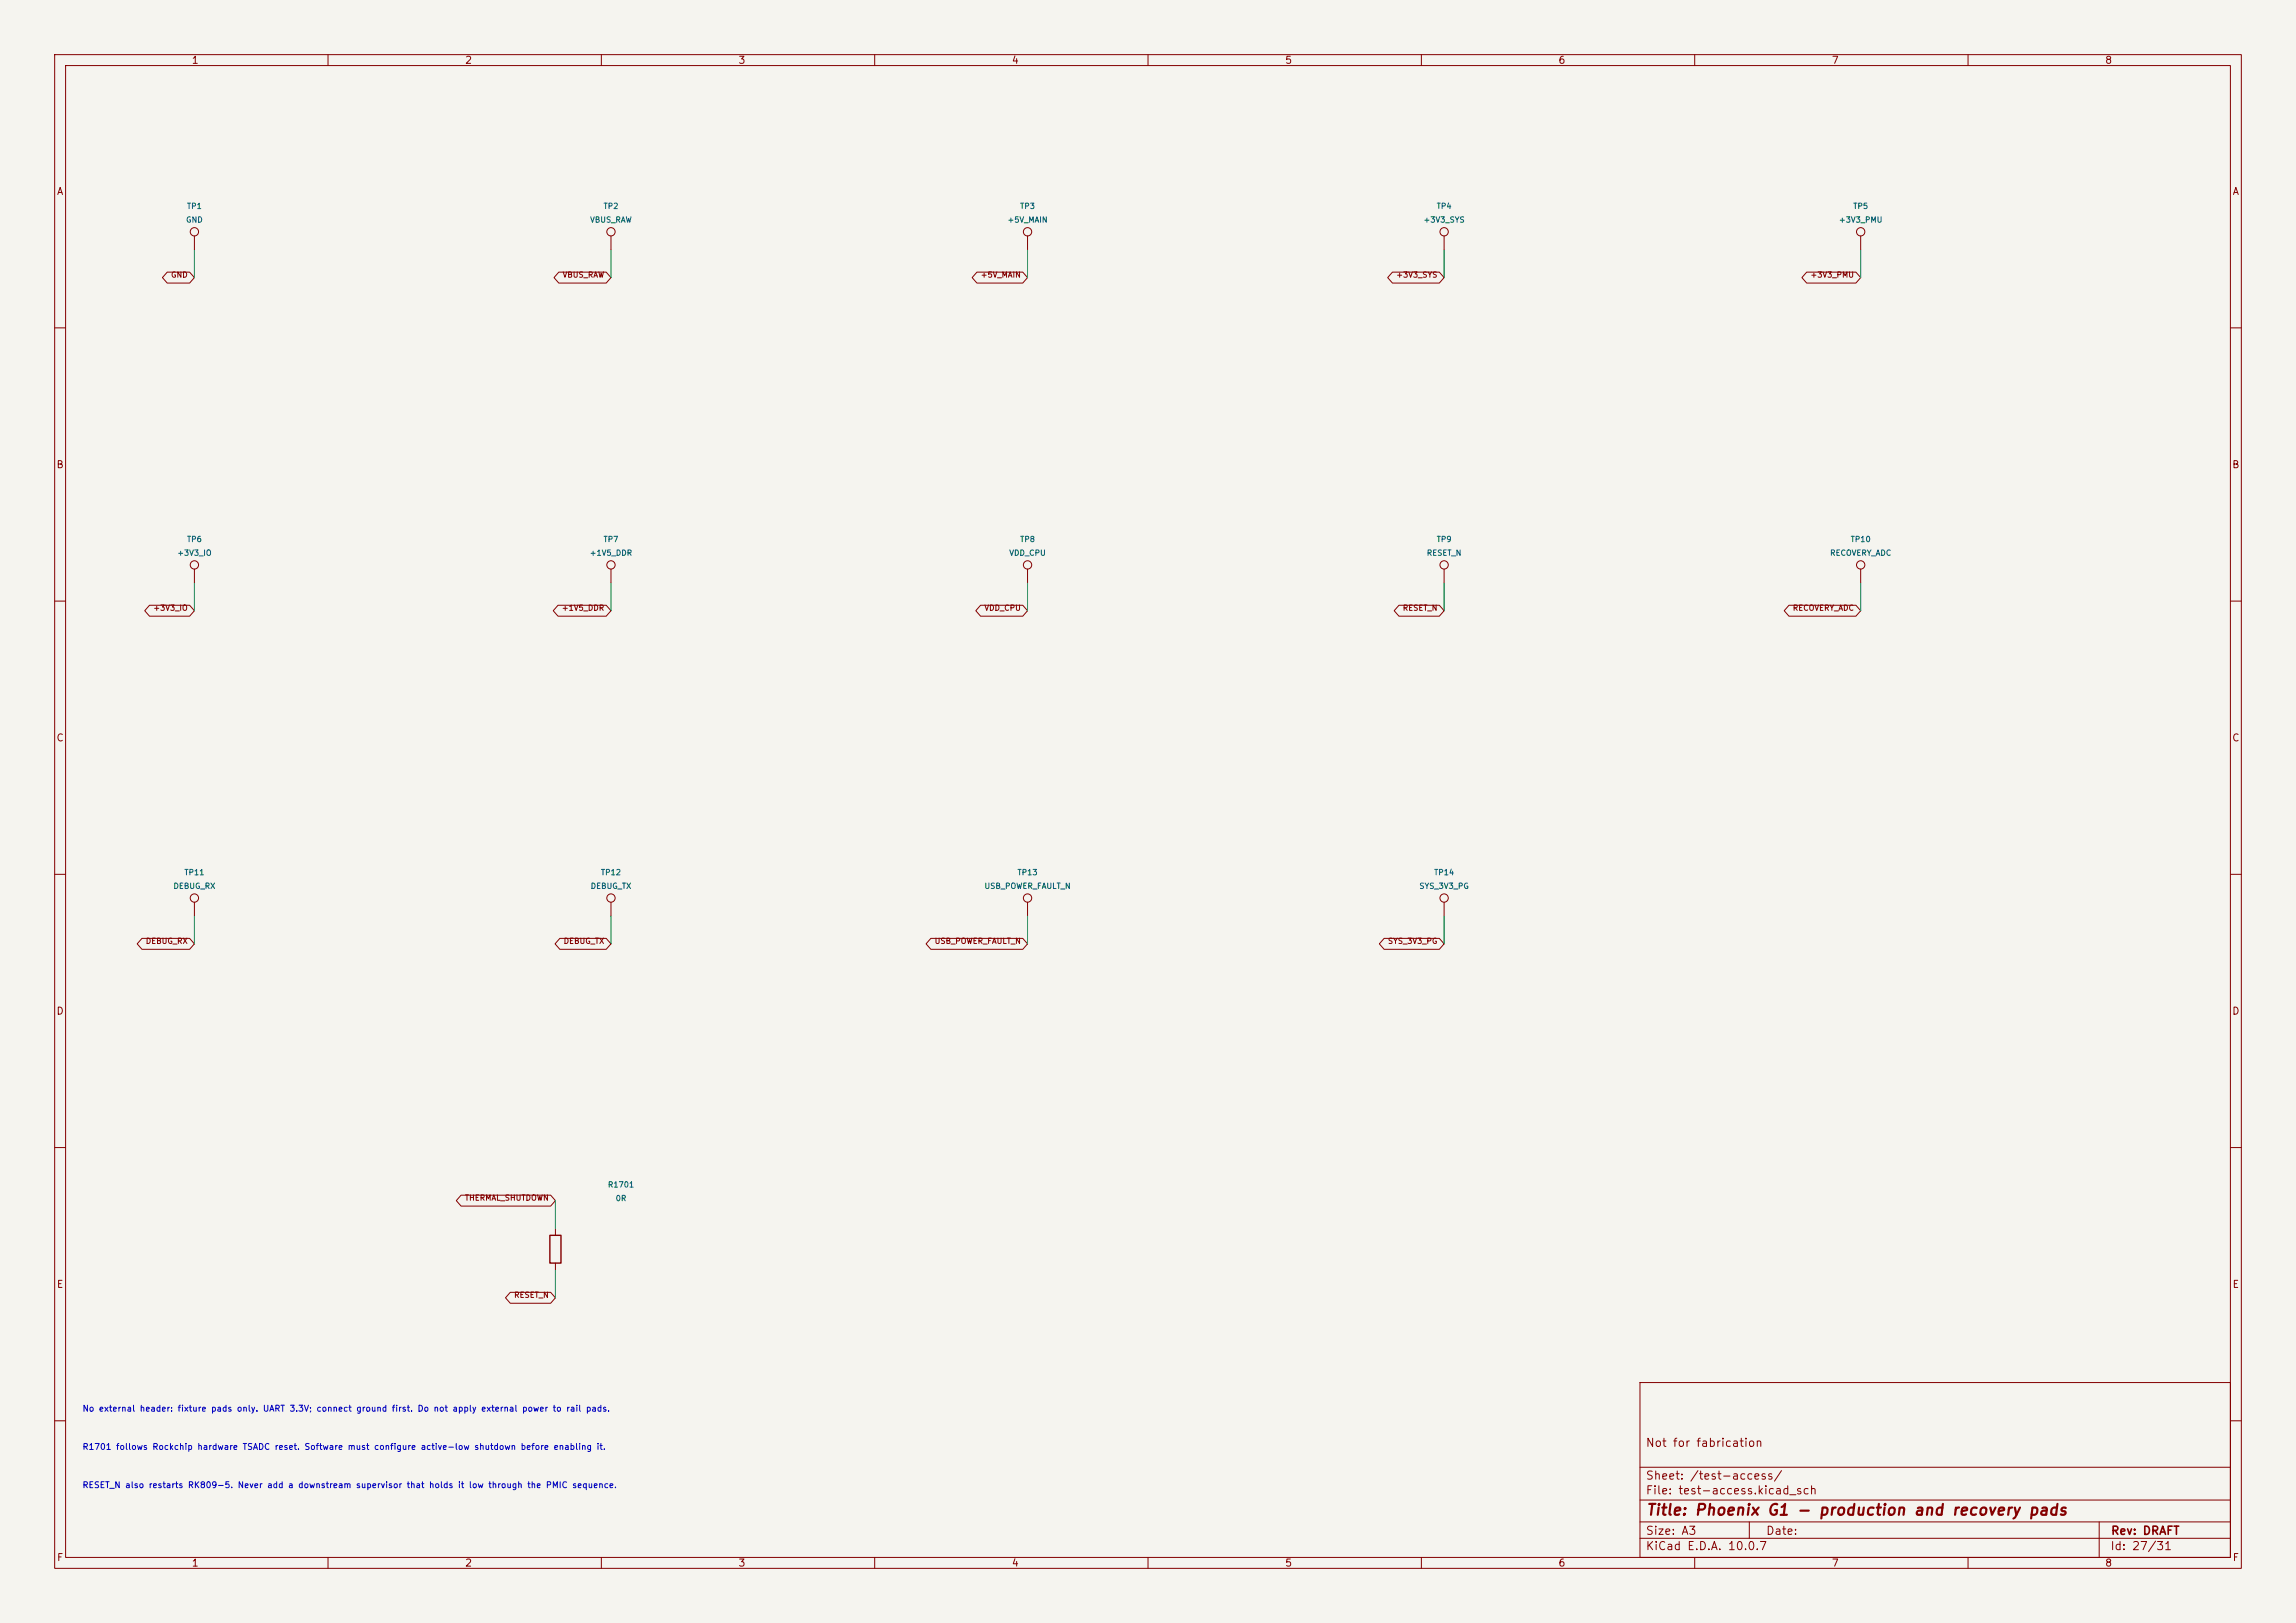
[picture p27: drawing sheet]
<svg xmlns="http://www.w3.org/2000/svg" width="420mm" height="297mm" viewBox="0 0 420 297" stroke-linecap="round" stroke-linejoin="round" font-family="sans-serif">
<defs><g id="words">
<text font-size="2" fill="#840000" x="301" y="277.8">Title: Phoenix G1 - production and recovery pads</text>
<g font-size="1.5" fill="#840000">
<text x="300.9" y="265.1">Not for fabrication</text>
<text x="300.9" y="273.8">File: test-access.kicad_sch</text>
<text x="300.9" y="271.1">Sheet: /test-access/</text>
<text x="300.9" y="281.2">Size: A3</text>
<text x="322.9" y="281.2">Date:</text>
<text x="386" y="281.2">Rev: DRAFT</text>
<text x="300.9" y="284">KiCad E.D.A. 10.0.7</text>
<text x="385.9" y="284">Id: 27/31</text>
</g>
<g font-size="1.3" fill="#840000">
<text x="35" y="12">1</text>
<text x="85" y="12">2</text>
<text x="135" y="12">3</text>
<text x="185" y="12">4</text>
<text x="235" y="12">5</text>
<text x="285" y="12">6</text>
<text x="335" y="12">7</text>
<text x="385" y="12">8</text>
<text x="10.3" y="36">A</text>
<text x="408.3" y="36">A</text>
<text x="10.2" y="86">B</text>
<text x="408.2" y="86">B</text>
<text x="10.2" y="136">C</text>
<text x="408.2" y="136">C</text>
<text x="10.2" y="186">D</text>
<text x="408.2" y="186">D</text>
<text x="10.3" y="236">E</text>
<text x="408.3" y="236">E</text>
<text x="10.3" y="286">F</text>
<text x="35" y="287">1</text>
<text x="85" y="287">2</text>
<text x="135" y="287">3</text>
<text x="185" y="287">4</text>
<text x="235" y="287">5</text>
<text x="285" y="287">6</text>
<text x="335" y="287">7</text>
<text x="385" y="287">8</text>
<text x="408.3" y="286">F</text>
</g>
<g font-size="1.1" fill="#0000c2">
<text x="15" y="258.6">No external header: fixture pads only. UART 3.3V; connect ground first. Do not apply external power to rail pads.</text>
<text x="15" y="265.6">R1701 follows Rockchip hardware TSADC reset. Software must configure active-low shutdown before enabling it.</text>
<text x="15" y="272.6">RESET_N also restarts RK809-5. Never add a downstream supervisor that holds it low through the PMIC sequence.</text>
</g>
<g font-size="1" fill="#006464">
<text x="33.9" y="41">GND</text>
<text x="34.1" y="38.5">TP1</text>
<text x="107.9" y="41">VBUS_RAW</text>
<text x="110.3" y="38.5">TP2</text>
<text x="184.2" y="41">+5V_MAIN</text>
<text x="186.5" y="38.5">TP3</text>
<text x="260.3" y="41">+3V3_SYS</text>
<text x="262.7" y="38.5">TP4</text>
<text x="336.3" y="41">+3V3_PMU</text>
<text x="338.9" y="38.5">TP5</text>
<text x="32.3" y="101.9">+3V3_IO</text>
<text x="34.1" y="99.4">TP6</text>
<text x="107.8" y="101.9">+1V5_DDR</text>
<text x="110.3" y="99.4">TP7</text>
<text x="184.5" y="101.9">VDD_CPU</text>
<text x="186.5" y="99.4">TP8</text>
<text x="260.9" y="101.9">RESET_N</text>
<text x="262.7" y="99.4">TP9</text>
<text x="334.7" y="101.9">RECOVERY_ADC</text>
<text x="338.4" y="99.4">TP10</text>
<text x="33.6" y="160.4">TP11</text>
<text x="109.8" y="160.4">TP12</text>
<text x="186" y="160.4">TP13</text>
<text x="262.2" y="160.4">TP14</text>
<text x="31.6" y="162.9">DEBUG_RX</text>
<text x="107.9" y="162.9">DEBUG_TX</text>
<text x="180" y="162.9">USB_POWER_FAULT_N</text>
<text x="259.5" y="162.9">SYS_3V3_PG</text>
<text x="111.1" y="217.5">R1701</text>
<text x="112.5" y="220">0R</text>
</g>
<g font-size="1" fill="#840000">
<text x="31.2" y="51">GND</text>
<text x="102.8" y="51">VBUS_RAW</text>
<text x="179.3" y="51">+5V_MAIN</text>
<text x="255.3" y="51">+3V3_SYS</text>
<text x="331.1" y="51">+3V3_PMU</text>
<text x="27.9" y="112">+3V3_IO</text>
<text x="102.7" y="112">+1V5_DDR</text>
<text x="180" y="112">VDD_CPU</text>
<text x="256.5" y="112">RESET_N</text>
<text x="327.8" y="112">RECOVERY_ADC</text>
<text x="26.6" y="173">DEBUG_RX</text>
<text x="103" y="173">DEBUG_TX</text>
<text x="170.9" y="173">USB_POWER_FAULT_N</text>
<text x="253.8" y="173">SYS_3V3_PG</text>
<text x="84.9" y="220">THERMAL_SHUTDOWN</text>
<text x="93.9" y="237.7">RESET_N</text>
</g>
</g></defs>
<path d="M0 0h420v297h-420z" fill="#f5f4ef" stroke="#f5f4ef" stroke-width=".18"/>
<g fill="none" stroke="#840000" stroke-width=".18">
<path d="M10 10h400v277h-400zM12 12h396v273h-396zM60 10v2M110 10v2M160 10v2M210 10v2M260 10v2M310 10v2M360 10v2M30.6 49.8h4.1l.9 1-.9 1h-4.1l-.9-1zM35.6 43.2v2.5M102.2 49.8h8.7l.9 1-.9 1h-8.7l-.9-1z"/>
<path d="M111.8 43.2v2.5M178.7 49.8h8.4l.9 1-.9 1h-8.4l-.9-1zM188 43.2v2.5M254.7 49.8h8.6l.9 1-.9 1h-8.6l-.9-1zM264.2 43.2v2.5M330.5 49.8h9l.9 1-.9 1h-9l-.9-1zM340.4 43.2v2.5M10 60h2M408 60h2M10 110h2M27.3 110.8h7.4l.9 1-.9 1h-7.4l-.8-1zM35.6 104.1v2.6"/>
<path d="M102.1 110.8h8.8l.9 1-.9 1h-8.8l-.9-1zM111.8 104.1v2.6M179.4 110.8h7.7l.9 1-.9 1h-7.7l-.9-1zM188 104.1v2.6M255.9 110.8h7.4l.9 1-.9 1h-7.4l-.9-1zM264.2 104.1v2.6M327.2 110.8h12.3l.9 1-.9 1h-12.3l-.8-1zM340.4 104.1v2.6M408 110h2M10 160h2M408 160h2M26 171.7h8.7l.9 1-.9 1h-8.7l-.9-1z"/>
<path d="M35.6 165.1v2.5M102.4 171.7h8.5l.9 1-.9 1h-8.5l-.9-1zM111.8 165.1v2.5M170.3 171.7h16.8l.9 1-.9 1h-16.8l-.9-1zM188 165.1v2.5M253.2 171.7h10.1l.9 1-.9 1h-10.1l-.9-1zM264.2 165.1v2.5M10 210h2M84.3 218.7h16.4l.9 1-.9 1h-16.4l-.8-1zM408 210h2M93.3 236.5h7.4l.9 1-.9 1h-7.4l-.8-1zM101.6 224.8v1.3"/>
<path d="M101.6 231.1v1.3M300 253h108v32h-108zM10 260h2M300 278.5h108M300 274.5h108M300 268.5h108M320 278.5v3M384 278.5v6.5M408 260h2M60 285v2M110 285v2M160 285v2"/>
<path d="M210 285v2M260 285v2M300 281.5h108M310 285v2M360 285v2"/>
<circle cx="35.6" cy="42.4" r=".76"/>
<circle cx="111.8" cy="42.4" r=".76"/>
<circle cx="188" cy="42.4" r=".76"/>
<circle cx="264.2" cy="42.4" r=".76"/>
<circle cx="340.4" cy="42.4" r=".76"/>
<circle cx="35.6" cy="103.4" r=".76"/>
<circle cx="111.8" cy="103.4" r=".76"/>
<circle cx="188" cy="103.4" r=".76"/>
<circle cx="264.2" cy="103.4" r=".76"/>
<circle cx="340.4" cy="103.4" r=".76"/>
<circle cx="35.6" cy="164.3" r=".76"/>
<circle cx="111.8" cy="164.3" r=".76"/>
<circle cx="188" cy="164.3" r=".76"/>
<circle cx="264.2" cy="164.3" r=".76"/>
</g>
<path d="M100.6 226.1h2v5h-2z" fill="none" stroke="#840000" stroke-width=".25"/>
<g fill="none" stroke="#009600" stroke-width=".18">
<path d="M35.6 45.7v5.1M111.8 45.7v5.1M188 45.7v5.1M264.2 45.7v5.1M340.4 45.7v5.1M35.6 106.7v5.1M111.8 106.7v5.1M188 106.7v5.1M264.2 106.7v5.1M340.4 106.7v5.1M35.6 167.6v5.1M111.8 167.6v5.1"/>
<path d="M188 167.6v5.1M264.2 167.6v5.1M101.6 219.7v5.1M101.6 232.4v5.1"/>
</g>
<use href="#words"/>
</svg>
